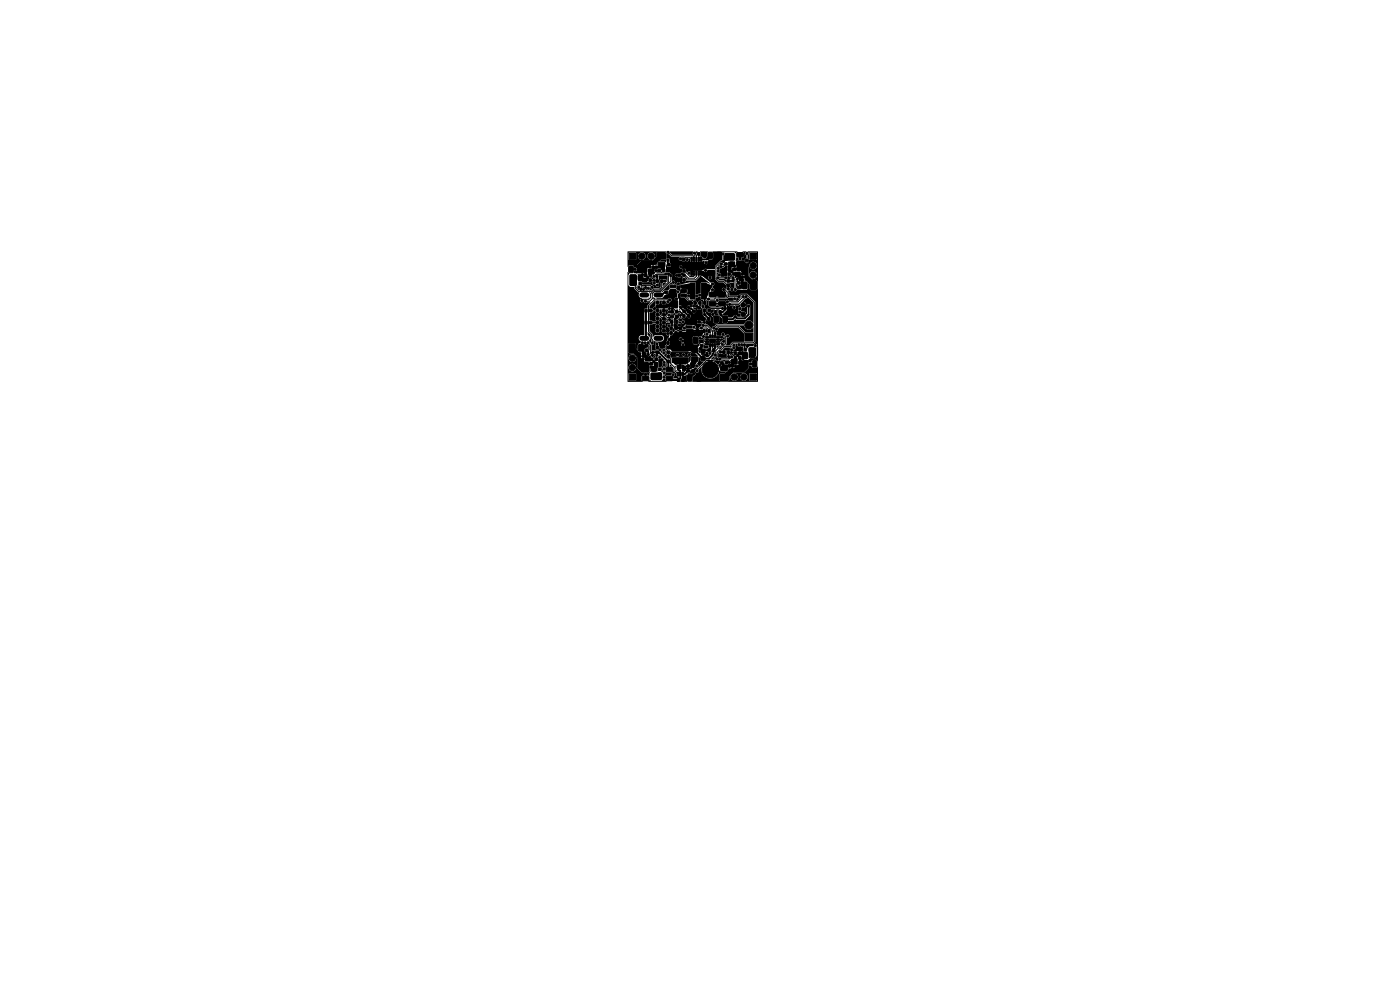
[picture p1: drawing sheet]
<svg xmlns="http://www.w3.org/2000/svg" width="297mm" height="210mm" viewBox="0 0 297 210" stroke-linecap="round" stroke-linejoin="round" font-family="sans-serif">
<g fill="#000" stroke="#000" stroke-width=".21">
<path d="M133.4 56.5l.7-.1 .2 .2 .1 1-.2 .2-.6 .1-.2-.2zM133.9 58.5h.7v.8h-.7zM133.5 53.7h1.3v1.3h-1.3zM135.3 56.5l.7-.1 .2 .2 .1 1-.2 .2-.6 .1-.2-.2zM135.4 58.5h.8v.8h-.8zM136.7 58.1h.5v.6h-.5zM136.7 57.1h.5v.6h-.5zM136.7 59.2h.5v.5h-.5zM137.7 58.1h.5v.6h-.5zM137.7 57.1h.5v.6h-.5zM137.7 59.2h.5v.5h-.5zM139.2 59.4h.5v.5h-.5z"/>
<path d="M139.7 55.7l1.2-.1 .2 .3-.1 .6-.2 .1h-1l-.2-.2zM139.7 53.8l1.2-.1 .2 .3-.1 .6-.2 .1h-1l-.2-.2zM139.6 57.1h.5v.6h-.5zM140.1 59.4h.5v.5h-.5zM140.6 57.1h.4v.6h-.4zM141.6 57h.6v.4h-.6zM141.6 55.9h.6v.5h-.6zM143.8 59.1h.5v.6h-.5zM143.8 57.2h.5v.5h-.5zM143.8 58.1h.5v.6h-.5zM144.9 59.1h.4v.6h-.4zM144.8 55.8h.5v.5h-.5z"/>
<path d="M144.8 54.8h.5v.5h-.5zM144.9 57.2h.4v.5h-.4zM144.9 58.1h.4v.6h-.4zM145.8 56.6h.7v.3h-.7zM145.8 56.1h.7v.3h-.7zM146.6 57.5h.3v.9h-.3zM146.6 54.6h.3v.8h-.3zM147.1 57.5h.3v.9h-.3zM147.1 54.6h.3v.8h-.3zM147.6 57.5h.3v.9h-.3zM147.6 54.6h.3v.8h-.3zM148.1 57.5h.3v.9h-.3z"/>
<path d="M148.1 54.6h.3v.8h-.3zM148 53.6h.5v.5h-.5zM148.6 57.5h.3v.9h-.3zM148.6 54.6h.3v.8h-.3zM146.5 55.7h2.4v1.6h-2.4zM149 53.6h.5v.5h-.5zM148.9 56.6h.7v.3h-.7zM148.9 56.1h.7v.3h-.7zM150.2 53.6l.7-.1 .2 .1 .1 1.1-.2 .2h-.6l-.2-.1zM150.2 55.5h1.3l.1 .2v.6l-.2 .2-1.1-.1-.1-.2zM150.2 57.4h1.3l.1 .2v.6l-.2 .2-1.1-.1-.1-.2zM152.1 53.6l.7-.1 .2 .1 .1 1.1-.2 .2h-.6l-.2-.1z"/>
<path d="M153.7 54.7h.6v.5h-.6zM153.7 55.8h.6v.4h-.6zM154.2 59.4h.6v.4h-.6zM154.4 56.9h.6v.5h-.6zM154.4 57.9h.6v.5h-.6zM154.8 55.6h.8v.8h-.8zM154.8 54.1h.8v.7h-.8zM155.5 56.9h.5v.5h-.5zM155.5 57.9h.5v.5h-.5zM156.5 56.9h.5v.5h-.5zM156.5 57.9h.5v.5h-.5zM156.3 53.6h1.3l.1 .2v.6l-.2 .2-1.1-.1-.1-.2z"/>
<path d="M156.3 55.5h1.3l.1 .2v.6l-.2 .2-1.1-.1-.1-.2zM158.2 56.1h.5v.4h-.5zM158.2 55h.5v.5h-.5zM159.1 53.7h1.4v1.3h-1.4zM133.6 73.1h.7l.2 .1v1.1l-.1 .2h-.6l-.3-.1zM133.5 79.3h1.3v1.4h-1.3zM134.6 59.9h.4v.5h-.4zM135.6 59.9h.4v.5h-.4zM135.5 73.1h.7l.2 .1v1.1l-.1 .2h-.6l-.3-.1zM136.3 77.9h1.2l.2 .2v.6l-.3 .2-1-.1-.2-.2zM136.8 68.2h.5v.5h-.5zM136.8 65.6h.5v.6h-.5z"/>
<path d="M136.9 76.9h.6v.5h-.6zM136.9 76h.6v.4h-.6zM136.9 74.1h.6v.4h-.6zM136.9 73.1h.6v.5h-.6zM137.8 68.2h.5v.5h-.5zM137.8 65.6h.5v.6h-.5zM137.9 76.9h.6v.5h-.6zM137.9 76h.6v.4h-.6zM138.3 78h.8v.7h-.8zM139 76.9h.5v.5h-.5zM139 76h.5v.4h-.5zM139.2 74.5h.5v.5h-.5z"/>
<path d="M139.2 73.5h.5v.5h-.5zM139.7 79.1h.5v.5h-.5zM139.7 78.1h.5v.5h-.5zM141.1 61.8h.5v.4h-.5zM141.1 62.7h.5v.5h-.5zM141.4 78l1.2-.1 .2 .2-.1 .6-.2 .2h-1l-.2-.3zM141.5 73.5h.6v.5h-.6zM141.5 74.5h.6v.5h-.6zM141.5 75.4h.6v.5h-.6zM141.5 76.4h.6v.5h-.6zM141.5 72.5h.4v.5h-.4zM142.1 70.4h.5v.5h-.5z"/>
<path d="M142.3 68h.4v.6h-.4zM142.3 66.9h.5v.5h-.5zM142.3 65.9h.5v.5h-.5zM142.1 69.4h.5v.5h-.5zM142.9 63.9l.6-.1 .3 .1v1.1l-.2 .2h-.6l-.2-.1zM142.4 72.5h.5v.5h-.5zM143.2 70.4h.4v.5h-.4zM143.3 68h.5v.6h-.5zM142.2 60.5h1.1l.1 .5-1.2 .1zM142.2 61.5l1.1-.1 .1 .5-1.2 .1zM142.2 62.4h1.1l.1 .5-1.2 .1zM143.6 77.5h.4v.7h-.4z"/>
<path d="M143.6 79h.4v.7h-.4zM143.2 69.4h.4v.5h-.4zM143.3 65.9h.5v.5h-.5zM143.3 66.9h.5v.4h-.5zM144.1 77.5h.4v.7h-.4zM144.1 79h.4v.7h-.4zM144.1 70.4h.5v.4h-.5zM144.1 69.4h.5v.5h-.5zM144.6 77.5h.4v.7h-.4zM144.6 79h.4v.7h-.4zM144.8 63.9l.6-.1 .3 .1v1.1l-.2 .2h-.6l-.2-.1zM144.9 65.8h.5v.5h-.5z"/>
<path d="M145.3 71.6l.7-.1 .2 .2v1l-.1 .2-.6 .1-.3-.2zM144.9 66.8h.4v.5h-.4zM144.4 62.4h1.2l.1 .5-1.2 .1zM144.4 61.5l1.2-.1 .1 .5-1.2 .1zM144.4 60.5h1.2l.1 .5-1.2 .1zM145.7 78.4h.5v.5h-.5zM145.7 77.5h.5v.4h-.5zM145.8 65.8h.5v.5h-.5zM145.9 79.5l.7-.1 .2 .2v1l-.1 .3h-.6l-.2-.2zM145.7 69.9l1.2-.1 .2 .3-.1 .6-.2 .1h-1l-.2-.2zM145.7 68l1.2-.1 .2 .3-.1 .6-.2 .1h-1l-.2-.2zM142.6 75.9h3.4v1h-3.4z"/>
<path d="M142.6 73.5h3.4v1h-3.4zM145.9 66.8h.4v.5h-.4zM146.2 64h.5v.5h-.5zM146.7 78.5h.6v.4h-.6zM146.7 77.5h.6v.4h-.6zM147.2 71.6l.7-.1 .2 .2v1l-.1 .2-.6 .1-.3-.2zM147 65.8h.5v.5h-.5zM147 66.8h.5v.4h-.5zM146.5 60h1v3.4h-1zM147.2 64h.5v.5h-.5zM147.8 79.5l.7-.1 .2 .2v1l-.1 .3h-.6l-.2-.2zM147.7 69.9h.5v.5h-.5z"/>
<path d="M147.7 69h.5v.5h-.5zM146.7 73.8h1.2l.2 .2v.6l-.3 .2-1-.1-.2-.2zM146.7 75.7h1.2l.2 .2v.6l-.3 .2-1-.1-.2-.2zM148 68h.6v.5h-.6zM148 67h.6v.5h-.6zM148 65.1h.6v.5h-.6zM148 66h.6v.5h-.6zM148.3 64h.4v.5h-.4zM148.7 75.7h.8v.8h-.8zM148.7 74.1h.8v.8h-.8zM148.6 72.1h.5v.5h-.5zM148.6 73.1h.5v.5h-.5z"/>
<path d="M149.1 69.9h.5v.6h-.5zM149.2 65.5h.5v.6h-.5zM149.1 67.4h.5v.5h-.5zM149.3 64h.4v.5h-.4zM148.8 60h1v3.4h-1zM150.2 69.9h.4v.6h-.4zM150.2 65.5h.5v.6h-.5zM149.7 72.9h.6v.3h-.6zM149.7 72.4h.6v.3h-.6zM149.7 71.9h.6v.3h-.6zM149.7 71.4h.6v.3h-.6zM150.1 67.4h.5v.5h-.5z"/>
<path d="M150.2 74h.5v.6h-.5zM150.5 72.9h.3v.6h-.3zM150.5 71.1h.3v.6l-.3-.1zM150.4 60.5h.6v.4h-.6zM151 72.9h.3v.6h-.3zM151 71.1h.3v.6l-.3-.1zM151.5 67.1l.7-.1 .2 .1v1.1l-.1 .2h-.6l-.2-.1zM151.6 65.9h.4v.5h-.4zM150.5 64l1.2-.1 .2 .3v.6l-.3 .1h-1l-.2-.2zM150.5 62.1l1.2-.1 .2 .3v.6l-.3 .1h-1l-.2-.2zM151.1 74h.5v.6h-.5zM151.5 72.9h.3v.6h-.3z"/>
<path d="M151.5 71.1h.3v.6l-.3-.1zM152.5 65.9h.5v.5h-.5zM152 71.4h.6v.3h-.5zM152 71.9h.6v.3h-.5zM152 72.4h.6v.3h-.5zM152 72.9h.6v.3h-.5zM152.9 76.7h.5v.5h-.5zM152.5 60.5h.6v.4h-.6zM153.3 74.4h.5v.5h-.5zM153.4 67.1l.7-.1 .2 .1v1.1l-.1 .2h-.6l-.2-.1zM152.5 64l1.2-.1 .2 .3v.6l-.2 .1h-1.1l-.1-.2zM152.5 62.1l1.2-.1 .2 .3v.6l-.2 .1h-1.1l-.1-.2z"/>
<path d="M153.9 76.7h.4v.5h-.4zM152.9 77.8l1.3-.1 .1 .3v.5l-.2 .2h-1.1l-.1-.2zM152.9 79.7l1.3-.1 .1 .3v.5l-.2 .2h-1.1l-.1-.2zM154.3 74.4h.5v.5h-.5zM154.2 60.3h.6v.5h-.6zM155.8 75.6h.5v.6h-.5zM155.8 76.7h.5v.5h-.5zM155.8 74.6h.5v.6h-.5zM156.5 59.8h.5v.5h-.5zM156.5 60.7h.5v.5h-.5zM156.7 75.6h.5v.6h-.5zM156.7 76.7h.5v.5h-.5z"/>
<path d="M156.7 74.6h.5v.6h-.5zM157.6 59.9l.7-.1 .2 .2v1l-.1 .2-.6 .1-.3-.2zM157.9 73.9h.5v.6h-.5zM157.8 75h.7v.8h-.7zM157.7 76.5h.7l.3 .1v1.1l-.2 .2h-.6l-.2-.1zM158.9 73.9h.5v.6h-.5zM159.1 79.3h1.4v1.4h-1.4zM159.5 59.9l.7-.1 .2 .2v1l-.1 .2-.6 .1-.3-.2zM158 70.7h1.7v1.7h-1.7zM159.3 75h.8v.8h-.8zM159.6 76.5h.7l.3 .1v1.1l-.2 .2h-.6l-.2-.1zM136.3 79.8h1.2l.2 .2v.6l-.3 .2-1-.1-.2-.2z"/>
<path d="M138.3 79.5h.8v.8h-.8zM141.4 79.8h1.2l.2 .2-.1 .6-.2 .2h-1l-.2-.3zM143.7 80.3h.5v.6h-.5zM144.7 80.3h.4v.6h-.4z"/>
<circle cx="134.8" cy="57.1" r=".23"/>
<circle cx="136.2" cy="54.3" r=".67"/>
<circle cx="136.3" cy="58.3" r=".23"/>
<circle cx="136.4" cy="59.5" r=".23"/>
<circle cx="137.3" cy="56.6" r=".23"/>
<circle cx="137.4" cy="58.9" r=".23"/>
<circle cx="137.9" cy="56" r=".23"/>
<circle cx="137.9" cy="56.6" r=".23"/>
<circle cx="138.2" cy="54.3" r=".67"/>
<circle cx="138.6" cy="57.3" r=".23"/>
<circle cx="138.6" cy="56" r=".23"/>
<circle cx="138.6" cy="56.6" r=".23"/>
<circle cx="138.7" cy="58.6" r=".23"/>
<circle cx="138.8" cy="59.5" r=".23"/>
<circle cx="139.1" cy="57.4" r=".23"/>
<circle cx="139.2" cy="56.6" r=".23"/>
<circle cx="139.3" cy="58.6" r=".23"/>
<circle cx="141.1" cy="59.6" r=".23"/>
<circle cx="141.2" cy="58.1" r=".23"/>
<circle cx="141.7" cy="55.1" r=".23"/>
<circle cx="141.7" cy="53.5" r=".23"/>
<circle cx="141.8" cy="58.1" r=".23"/>
<circle cx="142.3" cy="58.4" r=".23"/>
<circle cx="142.9" cy="59.9" r=".23"/>
<circle cx="143.5" cy="58.4" r=".23"/>
<circle cx="144.4" cy="54.9" r=".23"/>
<circle cx="144.4" cy="56.6" r=".23"/>
<circle cx="144.7" cy="58.1" r=".23"/>
<circle cx="145" cy="56.7" r=".23"/>
<circle cx="145.8" cy="55.1" r=".23"/>
<circle cx="146.2" cy="57.9" r=".23"/>
<circle cx="146.9" cy="56.5" r=".23"/>
<circle cx="147.3" cy="53.7" r=".23"/>
<circle cx="147.7" cy="56.5" r=".23"/>
<circle cx="148.4" cy="56.6" r=".23"/>
<circle cx="149.6" cy="54.5" r=".23"/>
<circle cx="149.7" cy="57.4" r=".23"/>
<circle cx="149.8" cy="55.7" r=".23"/>
<circle cx="150.2" cy="54.8" r=".23"/>
<circle cx="150.6" cy="58.9" r=".23"/>
<circle cx="152.3" cy="58.9" r=".23"/>
<circle cx="152.4" cy="56.9" r=".23"/>
<circle cx="152.4" cy="57.5" r=".23"/>
<circle cx="152.6" cy="58.3" r=".23"/>
<circle cx="152.9" cy="56.6" r=".23"/>
<circle cx="153" cy="56" r=".23"/>
<circle cx="153.4" cy="53.9" r=".23"/>
<circle cx="153.5" cy="55.5" r=".23"/>
<circle cx="154" cy="54.3" r=".23"/>
<circle cx="154" cy="58.9" r=".23"/>
<circle cx="154.6" cy="56.6" r=".23"/>
<circle cx="154.6" cy="59" r=".23"/>
<circle cx="155.2" cy="57.6" r=".23"/>
<circle cx="155.5" cy="59.5" r=".23"/>
<circle cx="155.5" cy="58.9" r=".23"/>
<circle cx="155.9" cy="56.5" r=".23"/>
<circle cx="156.4" cy="59.1" r=".23"/>
<circle cx="156.9" cy="58.8" r=".23"/>
<circle cx="157" cy="54.9" r=".23"/>
<circle cx="157.5" cy="57.5" r=".23"/>
<circle cx="157.5" cy="58.1" r=".23"/>
<circle cx="157.5" cy="58.8" r=".23"/>
<circle cx="157.5" cy="59.4" r=".23"/>
<circle cx="158.1" cy="58.8" r=".23"/>
<circle cx="158.1" cy="58.1" r=".23"/>
<circle cx="158.5" cy="53.8" r=".23"/>
<circle cx="159.8" cy="58.3" r=".67"/>
<circle cx="159.8" cy="56.3" r=".67"/>
<circle cx="134.1" cy="60.2" r=".23"/>
<circle cx="134.2" cy="76" r=".67"/>
<circle cx="134.2" cy="78" r=".67"/>
<circle cx="135.6" cy="61" r=".23"/>
<circle cx="135.8" cy="76.2" r=".23"/>
<circle cx="135.8" cy="75.6" r=".23"/>
<circle cx="135.9" cy="61.4" r=".23"/>
<circle cx="136.2" cy="63.8" r=".23"/>
<circle cx="136.3" cy="72.7" r=".23"/>
<circle cx="136.4" cy="76.2" r=".23"/>
<circle cx="136.4" cy="75.6" r=".23"/>
<circle cx="136.4" cy="74.9" r=".23"/>
<circle cx="136.4" cy="76.8" r=".23"/>
<circle cx="136.5" cy="61.4" r=".23"/>
<circle cx="136.9" cy="72.7" r=".23"/>
<circle cx="136.9" cy="63.9" r=".23"/>
<circle cx="136.9" cy="79.4" r=".23"/>
<circle cx="137" cy="61" r=".23"/>
<circle cx="137.1" cy="75.6" r=".23"/>
<circle cx="137.5" cy="72.7" r=".23"/>
<circle cx="137.5" cy="75.2" r=".23"/>
<circle cx="137.5" cy="61.1" r=".23"/>
<circle cx="138.1" cy="77.8" r=".23"/>
<circle cx="138.4" cy="61" r=".23"/>
<circle cx="138.4" cy="72.8" r=".23"/>
<circle cx="138.4" cy="74.8" r=".23"/>
<circle cx="138.4" cy="75.4" r=".23"/>
<circle cx="138.7" cy="76.7" r=".23"/>
<circle cx="138.8" cy="60.1" r=".23"/>
<circle cx="138.9" cy="65.4" r=".23"/>
<circle cx="139.3" cy="75.3" r=".23"/>
<circle cx="139.3" cy="77.7" r=".23"/>
<circle cx="139.3" cy="72.9" r=".23"/>
<circle cx="139.5" cy="60.5" r=".23"/>
<circle cx="139.5" cy="65" r=".35"/>
<circle cx="139.5" cy="64.2" r=".35"/>
<circle cx="139.5" cy="65.9" r=".35"/>
<circle cx="139.5" cy="69.3" r=".35"/>
<circle cx="139.5" cy="66.7" r=".35"/>
<circle cx="139.5" cy="67.6" r=".35"/>
<circle cx="139.5" cy="68.4" r=".35"/>
<circle cx="139.5" cy="70.1" r=".35"/>
<circle cx="140" cy="75.8" r=".23"/>
<circle cx="140" cy="80" r=".23"/>
<circle cx="140" cy="74.2" r=".23"/>
<circle cx="140.8" cy="65" r=".35"/>
<circle cx="140.8" cy="65.9" r=".35"/>
<circle cx="140.8" cy="64.2" r=".35"/>
<circle cx="140.8" cy="69.3" r=".35"/>
<circle cx="140.8" cy="66.7" r=".35"/>
<circle cx="140.8" cy="67.6" r=".35"/>
<circle cx="140.8" cy="68.4" r=".35"/>
<circle cx="140.8" cy="70.1" r=".35"/>
<circle cx="140.8" cy="74.9" r=".23"/>
<circle cx="140.8" cy="74.3" r=".23"/>
<circle cx="140.9" cy="76.9" r=".23"/>
<circle cx="140.9" cy="77.4" r=".23"/>
<circle cx="140.9" cy="78.3" r=".23"/>
<circle cx="140.9" cy="79.1" r=".23"/>
<circle cx="141.6" cy="70.8" r=".23"/>
<circle cx="141.7" cy="64" r=".23"/>
<circle cx="141.9" cy="69.1" r=".23"/>
<circle cx="141.9" cy="66.9" r=".23"/>
<circle cx="141.9" cy="72" r=".23"/>
<circle cx="142" cy="65.5" r=".23"/>
<circle cx="142" cy="66.1" r=".23"/>
<circle cx="142" cy="67.8" r=".23"/>
<circle cx="142.1" cy="63.6" r=".23"/>
<circle cx="142.6" cy="69" r=".23"/>
<circle cx="142.6" cy="65.5" r=".23"/>
<circle cx="142.8" cy="79.5" r=".23"/>
<circle cx="143.5" cy="63.4" r=".23"/>
<circle cx="143.7" cy="75.3" r=".23"/>
<circle cx="143.8" cy="61.9" r=".23"/>
<circle cx="143.9" cy="60.2" r=".23"/>
<circle cx="144.1" cy="71.1" r=".23"/>
<circle cx="144.1" cy="69" r=".23"/>
<circle cx="144.3" cy="65.1" r=".23"/>
<circle cx="144.4" cy="66.9" r=".23"/>
<circle cx="144.4" cy="67.9" r=".23"/>
<circle cx="144.4" cy="72" r=".23"/>
<circle cx="144.8" cy="72.3" r=".23"/>
<circle cx="144.9" cy="68.3" r=".23"/>
<circle cx="144.9" cy="73.1" r=".23"/>
<circle cx="145" cy="75.2" r=".23"/>
<circle cx="145.2" cy="69.6" r=".23"/>
<circle cx="145.6" cy="67.7" r=".23"/>
<circle cx="146" cy="65.2" r=".23"/>
<circle cx="146.1" cy="62.7" r=".23"/>
<circle cx="146.2" cy="75.2" r=".23"/>
<circle cx="146.6" cy="64.9" r=".23"/>
<circle cx="146.7" cy="66.5" r=".23"/>
<circle cx="146.7" cy="67.6" r=".23"/>
<circle cx="147" cy="77.1" r=".23"/>
<circle cx="147.2" cy="79.3" r=".23"/>
<circle cx="147.2" cy="64.9" r=".23"/>
<circle cx="147.2" cy="69.4" r=".23"/>
<circle cx="147.3" cy="71.7" r=".23"/>
<circle cx="147.4" cy="68.7" r=".23"/>
<circle cx="147.5" cy="68" r=".23"/>
<circle cx="147.7" cy="66.6" r=".23"/>
<circle cx="147.7" cy="65" r=".23"/>
<circle cx="147.8" cy="77.6" r=".23"/>
<circle cx="147.8" cy="62.8" r=".23"/>
<circle cx="147.9" cy="78.7" r=".23"/>
<circle cx="148" cy="69.9" r=".23"/>
<circle cx="148.4" cy="62.6" r=".23"/>
<circle cx="148.5" cy="71.7" r=".23"/>
<circle cx="148.5" cy="73.9" r=".23"/>
<circle cx="148.8" cy="69.6" r=".23"/>
<circle cx="149.1" cy="65" r=".23"/>
<circle cx="149.2" cy="69" r=".23"/>
<circle cx="149.2" cy="71.4" r=".23"/>
<circle cx="149.4" cy="68.4" r=".23"/>
<circle cx="149.5" cy="66.8" r=".23"/>
<circle cx="150" cy="70.9" r=".23"/>
<circle cx="150.3" cy="63.4" r=".23"/>
<circle cx="150.6" cy="75" r=".23"/>
<circle cx="150.7" cy="78.4" r="1.75"/>
<circle cx="151.2" cy="61.5" r=".23"/>
<circle cx="151.2" cy="60.2" r=".23"/>
<circle cx="151.2" cy="66.7" r=".23"/>
<circle cx="151.4" cy="69.6" r=".23"/>
<circle cx="151.7" cy="70.7" r=".23"/>
<circle cx="151.7" cy="75.3" r=".23"/>
<circle cx="152" cy="69.9" r=".23"/>
<circle cx="152.1" cy="76.2" r=".23"/>
<circle cx="152.2" cy="63.7" r=".23"/>
<circle cx="152.7" cy="76.2" r=".23"/>
<circle cx="152.7" cy="77.5" r=".23"/>
<circle cx="152.8" cy="74.7" r=".23"/>
<circle cx="153" cy="66.8" r=".23"/>
<circle cx="153.1" cy="71.5" r=".23"/>
<circle cx="153.2" cy="73" r=".23"/>
<circle cx="153.3" cy="65.4" r=".23"/>
<circle cx="153.4" cy="70.9" r=".23"/>
<circle cx="153.5" cy="61.4" r=".23"/>
<circle cx="153.5" cy="72.4" r=".23"/>
<circle cx="153.9" cy="65.4" r=".23"/>
<circle cx="154.3" cy="64" r=".23"/>
<circle cx="154.4" cy="71.3" r=".23"/>
<circle cx="154.5" cy="61.3" r=".23"/>
<circle cx="154.6" cy="75.7" r=".23"/>
<circle cx="154.7" cy="76.9" r=".23"/>
<circle cx="154.7" cy="77.7" r=".23"/>
<circle cx="154.8" cy="64.6" r=".23"/>
<circle cx="155.2" cy="74.8" r=".23"/>
<circle cx="155.2" cy="75.7" r=".23"/>
<circle cx="155.2" cy="74.2" r=".23"/>
<circle cx="155.3" cy="61.4" r=".23"/>
<circle cx="155.4" cy="77.7" r=".23"/>
<circle cx="155.4" cy="78.3" r=".23"/>
<circle cx="155.4" cy="77.1" r=".23"/>
<circle cx="155.7" cy="73.8" r=".23"/>
<circle cx="155.7" cy="73.2" r=".23"/>
<circle cx="155.8" cy="65.2" r=".23"/>
<circle cx="155.8" cy="80" r=".67"/>
<circle cx="155.8" cy="63.4" r=".23"/>
<circle cx="156" cy="67.2" r=".23"/>
<circle cx="156" cy="61.4" r=".23"/>
<circle cx="156" cy="77.7" r=".23"/>
<circle cx="156" cy="78.3" r=".23"/>
<circle cx="156.5" cy="75.4" r=".23"/>
<circle cx="156.6" cy="77.7" r=".23"/>
<circle cx="156.7" cy="62.9" r=".23"/>
<circle cx="156.7" cy="73.1" r=".23"/>
<circle cx="156.9" cy="65.5" r=".23"/>
<circle cx="156.9" cy="66.2" r=".23"/>
<circle cx="157.4" cy="73.1" r=".23"/>
<circle cx="157.5" cy="74.8" r=".23"/>
<circle cx="157.6" cy="76.1" r=".23"/>
<circle cx="157.7" cy="66.7" r=".5"/>
<circle cx="157.7" cy="64.7" r=".5"/>
<circle cx="157.7" cy="62.9" r=".23"/>
<circle cx="157.8" cy="80" r=".67"/>
<circle cx="157.9" cy="73.1" r=".23"/>
<circle cx="158.3" cy="62.9" r=".23"/>
<circle cx="158.8" cy="64.9" r=".23"/>
<circle cx="158.9" cy="69" r=".85"/>
<circle cx="159.2" cy="77.2" r=".23"/>
<circle cx="159.8" cy="74.2" r=".23"/>
<circle cx="160.2" cy="73.3" r=".23"/>
<circle cx="140.9" cy="80" r=".23"/>
<circle cx="145" cy="80.1" r=".23"/>
<circle cx="147.3" cy="80.2" r=".23"/>
</g>
<path d="M136.2 71.8h1M136.2 62.6h1M139.2 71.8h1M139.2 62.6h1" fill="none" stroke="#000" stroke-width="1.1"/>
<path d="M142.6 65.5h.3l.6 .6h.9l.7 .8v.1M145.1 61.7h-.3l-.8 .8M146 65.2l.5 .3M160.7 73.6v2l-.6 .5h-.9l-1 1.1" fill="none" stroke="#000" stroke-width=".25"/>
<g fill="none" stroke="#000" stroke-width=".21">
<path d="M137.9 59.4l.9 .1M140.4 59.6v1.3l-.4 .4h-1.3l-.5 .5h-2.8l-.6-.6v-1h-.7M141.2 58.1l-2.1 .1-.4 .4M141.7 53.5l.8 .8h4.5l.2 .2v.5M141.8 58.1h.1M141.8 58.1v1.7l-1.7 1.8h-1.3l-.8 .8v.7l-.4 .4h-1.2l-.2 .3M142.3 58.4v1.3l-2.1 2.1h-1.3l-.5 .5v1.1l-.6 .5h-.9M143.5 58.4h.6M145 56.7h1.2M145 56l.1 .7M145.1 57.4l1.3 1.3h.7l.1-.2v-.5M146.7 55l-.3-.3h-1l-.4 .3"/>
<path d="M147.3 53.7l.4 .4v.9M147.7 58v.6l-.4 .4h-1.2l-.6-.6h-.4l-.4-.3M147.7 56.5l-1 1v.5M148.2 53.8v1.2M148.2 58v.7l-.7 .7h-2.4M149.3 53.6v.2M150.9 56l-.3 .2h-1.3M150.9 57.9h.1M152.3 58.9h1.7M153.5 55.5h-.5l-1.1 1v2.6l.6 .6h1l1 .9M154 54.3v.7M154 56l-.6 .6h-.5"/>
<path d="M154.7 58.1l-.1 .9M155.5 58.9l.4 .4 .1 2.1M158.5 53.8v1.5M135.8 60.2l.4 .4M136.2 60.6h1.8l.4 .4M136.2 60.6l-.1 .6-.2 .2M137.5 72.7l.5 .5v1.8l.4 .4M138.1 68.4h1.4M138.9 65.4l-.4 .5h-.4M139.3 75.3l-.1 .9M139.5 66.7h.2l1.8 1.6h1M140 79.3v.7"/>
<path d="M140.3 78l-.3 .3h.9M140.8 66.7l.7 .7h.7l.4-.2M141.7 72.7v.3l-.4 .5v.5l.5 .5v1.2l.5 .5v.9l.9 .9v.7l.6 .6M141.9 72l.8 .7M142 66.1h.6M142.1 63.6h-3.3l-1.2 1.3v5.4l.6 .6 .2 1.9M142.3 76.9v.1M142.4 69.6v1.1l-.8 .1M142.6 66.1h.1M143.4 69.6h.1M143.5 67.1l-.4 .5v1.7l.3 .3M143.5 66.1h.8l.8 .9"/>
<path d="M143.8 77.8v.4l.5 .4M144.3 78.6h.1M144.3 78.6v.7M144.4 66.9v.4l-.9 .8v.2M144.8 79.3h.5M145.1 62.7l1 1h.8l.6 .6h1M145.2 64.5v.6l.5 .5M146 77.7v-.4l-.9-.9h-.8v1.4M146 77.7h.1M146 65.2l.3 .3h.4l.5 .5M146.1 66h.2l.9 1M146.3 68.4h.9l.8 .8"/>
<path d="M146.3 80v.1M147 78.7h.2l1 1.1v.3M147 76.5v1.2l-.5 .5h-1.3l-.4-.4M147.3 71.7l.3 .3v.2M148.3 68.3l1.1 .1M148.5 71.7l.6 .1 .5 .7h.4M148.8 69.6h1.2l.7 .9v.9M149.2 69h.8l1.1 1.2 .1 1.2M150 73h-.5l-.6-.6-1.5 1.5v.4M150.4 65.7v.1M150.7 73.2h.5M151.7 73.2v.7"/>
<path d="M151.7 70.7v.7M151.8 66.2l-.6 .5v.3l.7 .7M151.9 75.8l-.6 .7h-1.4l-2 2v.2M151.9 75.8h.1M152 69.9l.5-.6h4.2l2.2 2.2M152.3 71.5h.8M152.5 63.2h.1M153.3 65.4h-2.5l-.4 .4M153.4 70.9l.6 .6v1.4l-.6 .5h-.6l-.9 1-.2 .9M153.5 61.4h.3l.7 .8v.7M153.5 72.4h-.3l-.6 .6h-.3M154.5 62.9h2.2l.5-.4h1.2l1.6 1.6v8.4l-.2 .2h-4.3l-.5 .5v.9l.2 .1"/>
<path d="M154.5 62.9l-.3 .3h-2.4l-.2 .2h-1.3M155 73.5h-1.3l-.7 .8h-.4l-.4 .4v.9l-.2 .2M155.2 74.8l.8 .1M155.2 75.7l-.4 .4-2.1 .1M156.9 66.2h.2l.6 .5M157.7 64.7l-.8 .8M157.7 62.9l-1.1 1.1h-2.3M157.8 73.8l.3 .4M157.9 73.1v.9M158.3 62.9l-1.7 1.7h-1.8M158.9 69h-6.8l-.7 .6M159.2 74.2h.6"/>
<path d="M146.3 80.1h.1"/>
</g>
<g fill="none" stroke="#000" stroke-width=".41">
<path d="M133.9 57.1h.9M137 59.4h.1M137.4 58.9l-.4 .5M137.9 57.4v1M139.3 58.6l.1 1M139.8 57.4h-.7M141.1 59.6h-.7M141.7 55.1v.9l.2 .2M141.9 57.2h1.9l.3 .2M142.8 57.2l.1 1.4 .7 .8h.5M146.9 56.5l-.2 .2h-1.7v-.7h-.8l-.3 .4v.8M148.7 55h.1"/>
<path d="M148.7 58l2.2-.1 .5 .5v1l1.4 1.3v1.4l.4 .4h-2.1M149.3 53.8l.3 .3v.4M150.7 54.2l-.7 .8h-1.3M152.6 54.2v.8l-1 1h-.7l-.5 .5h-2.7M154 55l-.5 .5M154.7 57.2l.5 .4M155.5 59.5l-1 .1M155.7 58.1h1M156.4 59.1v.6l.3 .3M157 54.1v.8M136.9 79.4v.9M137 65.9v5.5l-.3 .4"/>
<path d="M137.2 74.3l.3 .3v.6M137.2 76.2h1M138.4 74.8l1.3-.1 2.1 2v1.4l.2 .3M138.7 76.7l.5 .5M139.2 76.2l.1 .3M139.3 72.9l.2 .9M141.3 62h-.3l-.6 .6h-.7M141.8 73.8h2.3M142.7 72.7h.3l1.3 1.3h2.8l2 2.1h1.3l.8-.8 .2-.4v-.8l.3-.2v-.3M142.8 62.7l-.3 .3h-1.2M142.8 61.7v2.3l.5 .5-.4 .4-3.4 .1M143.1 68.9v.5l.3 .2h1"/>
<path d="M143.4 70.7h.9M143.5 67.1v.2l-.4 .5M143.8 77.8v.6l.5 .3v1.5l-.4 .4h-1.5l-.4-.3M144 62.5v.6l1.2 1.2v.8l.3 .4M144.3 65.1l1.8 1.9M144.4 69.6h.1M145.1 60.8h.9l1 .9M145.1 66v.1M145.6 68.4h.7M145.6 67.7v.7M145.6 68.4l-1.2 1.2M145.7 65.6l1.5 1.4h.9l.2 .3"/>
<path d="M146 78.7l-.7 .6h-.5M146 65.2h.1M146.1 70.6h-1.7l-.3 .2v.3M146.3 68.4l.3 .3h.8l.6 .5M146.4 64.3h-1l-.2 .2M146.5 65.5l.7 .5M146.7 67.6v.4M147.2 79.3l-.9 .8M147.4 76.2l-.4 .3v1.2M147.7 65h.3l.3 .3M148 69.9v.3M148.2 73.2l-.8 .8v.3"/>
<path d="M148.3 66.8l-.1-.2h-.6l-.4 .4v.5l-.9 .9M148.3 66.3v1M148.3 67.3h.7l.4 .4M148.5 73.9h.1M148.9 73.3v1M148.9 72.4l-.4 .3M149.4 70.2h-2.9l-.8 .7v2.2l-.9 .9M149.4 65.8v.9l.9 1M150.7 60.7h-.4l-1 1 .2 .2v2.4M151.1 64.4h2.1l.7 .7v.5l-.6 .6h-.5v.4l1 1.1h1.6l.6-.5 .3 .3h1.7l.8-.8v-1.8M151.2 73.2h-.5v.9l-.3 .2h-1l-.3 .2-.6-.6M151.7 73.6h.1"/>
<path d="M152.8 74.7h.7M153.6 74.7h-.1M154.5 60.6h.1M154.5 60.6v.7M154.5 74.7l.1 1M154.7 76.9h-.6M156 75.9v1M157 74.9l-.5 .5M159.2 77.2h.9M145 80.1l-.1 .5M147.3 80.1v.1M147.3 80.1h.9"/>
</g>
<g fill="#000">
<path d="M133.1 57.7l.5 .3-.3 .4v2.1l.4 .4h.9v.4l.7 .7h.4a.79 .79 0 0 0-.1 .9 .79 .79 0 0 0 .7 .4l-.4 .2-.1 .3 .1 .2 .3 .1 .3-.2 .4 .4 .4-.2 .7 .1-.6 .5v.8h-.6l-.1 .1v5.4l-.6 .1a.74 .74 0 0 0-.6 .6 .74 .74 0 0 0 .5 .8l-.1 .3-.4 .1-.2 .3v1.1l-.4-.4v-.9l-.2-.2h-1.2l-.2 .2v1.7l.2 .2h.8l.9 .9v2.3l.9 .9h.8l-.2 .1-.1 .5-.5 .3v.8l.3 .3h-3.3v-.3l.4 .1 1.5-.1-.2-1.5h-1.4l-.1 1.5h-.2v-2.7h.2a.82 .82 0 0 0 1.2 .7 .82 .82 0 0 0 .2-1.3 .82 .82 0 0 0-1.3 .3l-.1 .3h-.2v-2h.2a.82 .82 0 0 0 1.2 .7 .82 .82 0 0 0 .2-1.3 .82 .82 0 0 0-1.3 .3l-.1 .3h-.2zM133.7 58.2h1.2l.2 .2v2l-.2 .3h-1.1l-.3-.2v-2.1zM134.5 57.5l.5-.1 .1-.3v.8h1.1l-1.1 .2-.7-.1zM135.2 58.2h1.3v.7h1.2l-.2 .8h-2.2zM136.4 57.9l.5 .4h.4l.1 .2-.3 .2h-.4v-.6zM137.9 58.9l.5-.2 .3 .4-.3 .2zM138.8 59l.2-.1 .1 .3zM139.3 56l.2-.2v.4h-.2zM139.3 57.8h.7l.3-.2 .2 .2 .5 .1-.1 .1h-1.6zM140.6 60.1l.7-.1-.7 .7zM137.4 57h.8l.1-.6h1.4l.1-.7 1.3 .1v1.6h-.8l-.3-.4h-.9l-.2 .1-.1 .3 .3 .4-.5 .5h-1.2zM135.1 56.2l.9-.8h2.3l.9-.9v-.8l.3-.2h1.6l.3 .2v1.1l-.3 .3h-.9l-.6 .5-.3 .6h-1.1l-.2 .6-.7 .2v1.3h-.4l-.4-.4h-1.4z"/>
<path d="M133.1 53.3h8.3l.1 .5 .3 .1 .7 .6h1.8l-.3 .4 .1 .3 .3 .1 .2-.1 .2 .2 .7-.1 .3 .2 .3-.1v-.5h.2l.3 .7h2.3l.2-.2h.3l.1 .6 .3 .1 .2-.1 .1-.3-.1-.3 .5-.3 .6-.1 .2-.2-.1-1.5h5.2l-.3 .5-.4-.3-2.6 .1-.1 .3 .3 .3v1l-.5 .1-1.1 1.1v.7h-1.7l-.3-.1-.4 .2-.8 .2h-1.4l-.2 1.1-.6-.1 .3-.5-.1-.2-.3-.2-.3 .3a.53 .53 0 0 1-.4-.6l-.2-.2-.5 .1-.1 .6-.4 .3-1.1 .1-.1 .3 .1 .3 1 .2 .3-.4h.2l.2 .4-.2 .2v.6l.6 .1 .3-.2h1.9l.9-.8 .1-.3 2.1 1.6-.1 .1-.7-.3h-1l-.2 2.3-.4 .1-.1 .2-.5-.1-.1-2.5h-1.1l-2.1 .5-.1-.5-.3-.1-.3 .1v.6l-.6-.2 .2-.4-.1-.3-.2-.1-.4 .1v-.8l.2-.4-.1-.2-.8-.5-.3 .2-.3-.2 .1-1.1h2.7l.2 .3 .2 .1 .3-.1 .1-.3-.1-.3-.3-.1-.2 .1-.2 .3h-2.7v-.5l.3 .5h.6l.1-.2v-.5l-.3-.2 .1-.6-.1-.3-.3-.1-.3 .1-.1 .3v.6l-.4-.2h-1.1l.4-.4h.9l.3-.3v-1.1l-.3-.2h-1.6l-.3 .2v.8l-.9 .9h-2.3l-.9 .8v.9l-.1-.2-.5-.1-.2-.5h-.8l-.4 .3v-1.6l1.8 .1 .1-.8h.3a.82 .82 0 0 0 .9 .9 .82 .82 0 0 0 .8-.9h.3l.1 .4a.82 .82 0 0 0 1.3 .2 .82 .82 0 0 0-.2-1.3 .82 .82 0 0 0-1.2 .7h-.3a.82 .82 0 0 0-.8-.8 .82 .82 0 0 0-.9 .8h-.3l-.1-.8h-1.5l-.1 1.5h-.2zM136.2 59.9h1.9l.3-.2 .1 .6 .5 .1 .2 .3 .3 .1a.56 .56 0 0 0 .2-.7l.1-.3-.1-1.4 1.5 .1 .4-.1v1.3h-.1a.5 .5 0 0 0-.8-.4l-.5-.1-.2 .2 .2 1.4-.3 .3h-1.1l-.2-.4-.6-.3h-1.7zM140.4 61.8l2.1-1.9 .3 .4-.7 .1-.1 .5 .1 .3-.4 .4h-.6l-.6 .4zM144.4 54.5h.8l-.5 .2zM145.3 58.9l.2-.2 .4 .5h-.4zM142.1 53.3h4.9l.1 .7-4.5 .1-.5-.5zM147.2 54.1l.3 .1v.2zM147.6 53.3l.4 .1-.2 .5zM148.5 53.3h1.7l-.2 1-.2 .4h-.7l-.2-.2h-.5l.2-.4zM148.8 57.6l.5-.2 .4 .3 .2-.1 .2-.3h1.6v1.9l.8 .7h1l.6 .6v.9l-.6-.4-.3 .1-.1 .3 .1 .3h.6l.3 .3-.3 .9h-3.2v-.8l.3-.3 .5-.1 .1-.2-.4-.5 .1-.4 .2-.1 .2-.3-.2-.2-.2-.1-.4 .1-1.4-1.1h.8l.1 .2 .3 .2 .3-.2 .1-.2-.1-.3-.3-.1-.3 .1-.1 .3h-.8l-.7-.6zM152.3 56.4l.4-.3-.2 .5zM153.4 56l.1 .1-.1 .2z"/>
<path d="M152.4 59.3l.2-.2h1l.4 .2v.5l-.5-.3h-.9zM152.7 56.9l.8-.2 .4-.3h.4v1.9l.1 .4-.4-.2-.4 .2h-.7l.1-.4-.1-.2-.3-.2-.3 .2v.4l-.2 .1v-.8h.5zM155.2 58l.2 .5-.3 .4 .1 .3-.2 .1-.2-.7 .3-.2zM154.2 60l1.5-.1v1.3l-.4-.2-.4 .3v-1zM153.7 53.7h2l.3 .3v1.1l-.3 .2h-2l-.3-.3v-.7l.3-.1zM154.5 55.5h1.5v1.2h-.8v1.2l-.7-.3zM156.1 60l.5 .5-.3 .2-.1 .4h-.1zM155.4 56.9h.6l.2-.3-.5 1-.3-.3zM156.2 54.6l.4 .1 .1 .5 .3 .1h-.8v1.1l-.1-1.1zM156.2 55.3h1.7l.9 .9v2.3l.9 .9h.7l.3 .2v1.7l-.3 .2h-1.1l-.3-.2v-.9l-.5-.6-.6-.3v-1.1l-.6-.2-.1-.7-1.3-.1v-.3l.3-.4zM155.9 57.6h1.2v.8l.7 .1v1.4h.6v1.4l-1.6-.1-.1-.7 .5-.2v-.5l-.4-.2-.1-.7-.3-.2-.3 .3-.2-.1zM157.6 53.3l.7 .1-.2 .4 .2 .3v.7l-.3 .2v.4l-1-.1 .3-.1v-.5l.5-.2v-.8z"/>
<path d="M157.9 59.5l.4 .2h-.3zM158.6 53.3l2.2 .1v23.3l-.3-.3h-.8l-.3 .4-.5 .1-.1 .3v-.8h-1.1l1-.1 .5-.2 .9-.1 .5-.5-.1-2.5-.3-.1-.2 .1-.2 .4-.8 .1-.4 .4-.5-.2 .2-.8h1.5l.4-.4v-8.4l-1.8-1.8h-1.2l-.8 .4h-1.7v-.5l-.3-.5 .4-.2 .5 .3 .3-.2a.51 .51 0 0 0 .8-.2h2l.2-.4v-1l.4 .4v.9l.3 .2h1.1l.3-.2v-1.7l-.3-.2h-.7l-.9-.9v-.2h.2a.82 .82 0 0 0 1.1 .8 .82 .82 0 0 0 .3-1.3 .82 .82 0 0 0-1.4 .2v.3h-.2v-2h.2a.82 .82 0 0 0 1.1 .8 .82 .82 0 0 0 .3-1.3 .82 .82 0 0 0-1.4 .2v.3h-.2l-.6-.6 .6-.1 .2-.5h1.6v-1.4l-.1-.2-1.5 .1-.1 1.4-.3-.2v-.7l.2-.3zM133.3 73l.2-.2h1.2l.2 .2v.9l.5 .6 .6 .3v1.1l.6 .2 .1 .7 .2 .1h1.2v.3l-.4 .4v1.4h-1.6l-.9-.9v-2.3l-.9-.9h-.8l-.2-.2zM135 60.8l.2-.1v.3l.3 .4 .1 .2-.6-.5zM135.3 60.4l.2 .2-.2 .1zM135.6 73l1.6 .1v.7l-.4 .3v.4l.4 .2v.8l.3 .1 .4-.3 .2 .1v1.3h-1.3v-.8h-.6v-1.5h-.6zM135.6 74.6l.4 .1v.1zM136.4 60.8h.2v.2l-.2 .1zM136.9 61.4l.3-.1 .3 .3h-.6zM137.4 70.4l.6 .6 .2 1.4-.2 .4-.4-.4a.76 .76 0 0 0-.2-1.3zM137.5 63.2h.1zM137.7 73.2l.1 .2v1l-.4-.6 .2-.2z"/>
<path d="M137.7 77.9l.2 1.2-.2 .7-.4-.2-.1-.5-.2-.1h.7zM137.8 60.8h.2l.1 .4 .2 .1-.2 .3h-.5l.3-.5zM137.7 62l.3 .1-.2 .1zM138.1 76.9l.2-.2 .2 .3v.4l-.6 .1-.2 .3 .4-.6zM138.6 63l.4 .2v.2l-.4 .1zM138.7 76.5l.3 .2 .5 .1v2l-1.5 .1v-1.2l.7-.1zM137.8 66.3h.5l.5-.5h.2l.2 .5-.2 .4 .2 .4-.2 .5 .2 .4-.2 .2h-.5l-.2-.2h-.5zM138.7 75l.3 .1-.1 .2 .2 .4-.2 .2-.2 .4-.2-.5 .3-.4zM138.9 63.8l.2 .1-.1 1.1-.4 .2-.1 .3h-.7v-.6zM139.7 75.3l.2 .1-.2 .1zM137.8 68.9h.5l.2-.3h.5l.2 .2-.2 .5 .2 .4-.2 .4 .3 .5a.49 .49 0 0 0 .6-.2 .49 .49 0 0 0-.1-.6l.2-.5-.2-.4 .2-.5-.2-.4 .2-.7 .6 .7-.3 .4 .3 .4-.3 .5 .3 .4-.3 .4 .3 .5a.49 .49 0 0 0 .6-.2 .49 .49 0 0 0 0-.6l.1-.5-.2-.4 .2-.5 .8 .1 .1 .3h-.6l-.1 .3 .1 .3 .4 .1v.4l.2 .3-.2 .3h-.6l-.1 .3 .1 .3 .2 .1 .5-.1-.5 .9v.3l-.3 .2v.6l-.2 .4v.4l-.5 .1-.2 .2-.1-.3-.4-.1-.2-1-.4-.2-.2 .1-.1 .2 .1 .4-.1 .6 .2 .2 .4 .2-1.4 .1v-1.2l.5-.1 .1-.3-.2-.6 .5 .2h1.2a.68 .68 0 0 0 .6-.6 .68 .68 0 0 0-.6-.7h-1.4l-.5 .4v-.7l-.6-.6zM138 79.2l.2-.2h2.1l.2 .3v1.1l-.3 .2h-2l-.2-.2z"/>
<path d="M139.9 65.6l.5 .1v.4l.2 .2-.3 .4 .1 .4-.6-.8 .1-.2zM139.7 76.1a.47 .47 0 0 0 .7-.2l.5 .5-.3 .2-.1 .3 .1 .3-.1 .2 .4 .4-.3 .3-.3-.3-.2 .1h-.4l-.1-1.3zM140.4 74.3l.2 .3-.2 .3-.3-.3zM140.4 78.5l.5 .2-.4 .3-.3-.2zM141 78.6h.1l.1 .2zM141.2 74.3l.2 .1-.1 .5-.2-.3zM141.3 76.9l.1 .2v.6a.3 .3 0 0 1-.5 .2l.4-.5-.1-.3zM140.9 75.3l.3-.4 .3 .3-.2 .6zM141.3 67.5l.4 .1v.5l-.4-.3zM141.3 65.6h.4l.1 .2-.2 .3 .2 .4-.3 .5-.4-.7 .2-.2zM141.6 76.1h.3l.1 .2h-.3zM141.8 74.2l.3 .2h-.2z"/>
<path d="M142.1 77.3l.5 .4h-.5zM142.2 74.5l.4 .2h3.9l.2 .2h.8l.6 .6-1.5 .1-.1 .8-.3 .5-.1-1.1-1.1-.1 .4-.5h.4l.2 .3 .2 .1 .3-.1 .1-.3-.1-.2-.3-.2-.2 .2-.2 .2h-.4l-.1-.2-.3-.2-.3 .2-.1 .2 .4 .5h-1.1l.2-.4-.1-.3-.3-.1-.2 .1-.1 .3 .2 .4h-1l-.2 .3-.4-.8 .2-.2zM142.4 67.6h.4l-.1 .2h-.2zM142.8 69.6l.5 .6-.4 .3-.3-.3zM140.7 79.4h.5l.1-.4h1.3l.3-.2v-.7l.2 .8 .4 .4v.5h.5v.3l-.4 .2h-.7v-.3a.48 .48 0 0 0 .2-.5 .48 .48 0 0 0-.3-.4l-.3 .1-.1 .4h-.9l-.3 .2-.5-.1zM142.2 66.5h.7l.1-.2 .6 .3-.6 .3-.1-.1h-.6zM143.1 77.6l.4 .1v.2zM139.3 63.3l1.1-.1 .5-.5 .8-.4 .1-.5 .4-.4h1.2l.1 .3-.1 .2 .2 .3 .1 .1v.7l-.5 .1-.1 .3 .1 .3h.6v1.7h-.6l-.6-.3h-.2a.59 .59 0 0 0-.8 .3h-2.3v-.8a.5 .5 0 0 0 .6-.1 .5 .5 0 0 0 0-.7h.5v.6l.4 .3 .4-.2 .1-.2 .4 .1 .2-.1 .6-.7-.1-.3-.3-.1-.4 .2h-2.4zM143.4 78.5l.3 .3zM143.6 60.5h.7l.1 .8-.2 .4-.5-.1-.3-.4zM143.5 65.6l.4 .1zM144.1 65.6l.3 .3h-.3z"/>
<path d="M143.9 66.4l.4 .1-.3 .4 .2 .3-.6 .6-.5 .2v-.2zM143.5 70.1l.3-.1h.8l.3-.2 .6 .2-.1 .3-1.2-.1-.4 .1zM144.4 62l.9-.4v.6l-1 .1v.7l.9 .1 .7 .7 .9 .1 .3 .2-.1 .5-.7 .1-.1 .2h-.4l-.2 .3 .2 .3 .8 .3 .3 .6h.6l.2-.2-.1-.5-.3-.1-.3-.3h.8l.3 .4h.5l.2-.4 .3 .1v1.3l.3 .4v.9l-.6 .2-.2-.3h-.5l-.2 .2 .1 .6 1.1-.1-.3 .6a.64 .64 0 0 1-1 0l-2.2-.8-1.3 1.2h-.9l-.3-.3 .1-.7 .6 .1 .1 .5 .2 .1 .3-.1 .1-.2-.1-.3-.5-.1 .1-.6 .5 .2 .1 .4 .3 .1 .3-.1 .1-.3-.1-.3-.4-.1-.3-.4 .1-.2 .2 .2h.5l.2-.5 .4 .5h.4l.2-.2v-.5l-.9-.8-.1-.3-.4-.1-.5-.7-.5-.1-.1-2.3zM145.3 69.2l.3-.3 1.3 .1v.6l-1.3 .2zM144.7 79.8l1-.4 .1 1.6h-1.5l.4-.8zM145.8 63l.3 .1 .1 .4zM142.7 75.9h3.2l.1 .9-.5 .5-1 .1v.7l-.3 .1-.1-.8h-.5l-.1 .1-.8-.6zM144.5 60.5l1.9-.5 1 .1v3.2l-1 .1-.2-.3 .3-.4-.1-.2-.5-.1-.3-.2 .2-.3v-.5l-1.1-.1-.2-.3zM147.3 69.7l.2-.2 .2 .1-.1 .3zM145 77.5l.5 .1 .2 .5h.5l.2-.2-.1-.6 .6-1.5h1l.1 .7-.8 1.4-.8 .5-.7-.1-.5 .7-.5-.2v-.6zM147.9 64.5h.2v.1h-.2zM147.1 63.6l.4-.1 .1-.4 .2 .1 .4-.3h.4l.1 .5 .5 .2-.1 1-.4 .4-.3-.1-.1-.2 .6-.2-.1-.6-.6-.1-.3 .3-.2-.3h-.4z"/>
<path d="M148.2 75.7l.3 .2 .1 .7 .7 .1-1.2 1.2a.5 .5 0 0 0-.3-.7l.4-.6zM148.2 74.2l.3 .2v.5l-.3-.2zM148.3 72l.3 .1-.3 .7zM148.3 69.6l.1 .3zM148.9 72.8l.2 .1zM142.2 71.1l.5-.1 .1-.3 2.5-.1 1.1-.3h2.9l-.5 1.1-.3-.1-.4 .2-.8-.2-.3 .1-.1 .3 .2 1.3h1.2l-.7 1.5h-5l-.8-.8v-.5l.3-.3-.2-.9h2.1l.1 .2 .7 .5-.3 .4 .1 .3 .5 .1 .2-.4-.3-.4 .2-.4-.1-.2-.7-.5-.3 .1-.1 .3h-2.1zM149.3 73.2l1 .1v.5l-1.1 .1zM149.4 71.7h.2l-.1 .2zM149.4 70.7h.3l-.1 .6-.3-.3zM148.9 60.1a2.5 2.5 0 0 1 2 .4l.1 .5-1.2 2.4h-.9zM149.7 69.8l.3 .1v.6l-.2 .1zM149.5 69.3h.5l-.5 .1z"/>
<path d="M148.7 75.1h.8l.2-.5h.3l.3 .1v.5l.3 .2-.3 .3h-.5l-.3-.2h-.5zM150.3 70.7l.1 .2zM150.8 70.2l.1 .2zM150.9 74.3l.2 .4-.1 .1-.2-.2zM151 73.7h.3l-.3 .2zM151.4 75.6l.3 .2-.5 .5h-.4zM150.4 71.8h1.5v.9l-1.4 .1zM151.4 76.6l.3-.3 .4 .3 .3-.1 .3 .1v.5l-.4 .3zM150.6 63.7l1.2-.1-.1 .2h-1.1zM152 73.3l.5 .1-.4 .5zM151.9 69.4l.4-.2-.2 .3zM152.5 77.9h.2l-.1 .3z"/>
<path d="M152.5 74l.3-.3h.4l-.3 .4zM152.8 71.8h.6l.1-.5 .3 .3v.5h-.5l-.5 .4zM153.5 72.8h.2l-.1 .1zM154 64.3l.4 .1 .1 .4 .3 .2 .3-.2h.6l-.3 .4 .1 .3 .3 .1 .2-.1 .1-.3-.3-.4h.8l.4-.2 .1 .4-.6 .5 .2 .3-.2 .4 .2 .3 .3 .1 .2 .6h-.7a.48 .48 0 0 0-.4-.3 .48 .48 0 0 0-.5 .1l-.3 .4h-.8l-.3-.5-.9-.2v-.1l.3-.2 .6-.8zM154.2 62.2l.1 .6-.2 .2zM154.5 78.1h.1v.2l-.1 .2zM153.1 76.3l1.6 .1-.1 .1h-.7l-.3 .3-.2-.3h-.4zM152.4 74.8a.61 .61 0 0 0 .8 .2l.5 .1 .3-.1-.1-.7-.5-.1 .4-.5h1v.6h-.5l-.2 .1 .1 1.5h-1.9zM155.3 73.3l.1 .2-.1 .2zM152.5 63.5l1.7-.1 .4-.3h.9l.2 .7h-1.1l-.3-.2-.4 .3-1.3-.1zM154.9 75.1l.3 .1 .3-.2 .2 .3 .4 .1-.5 .2-.4-.3-.3 .1zM156 72.9h.4l.1 .5 .2 .1 1-.1-.1 .4 .1 .6-1.9 .1-.3 .1 .1-.4 .3-.1 .2-.3z"/>
<path d="M156.2 63.2l.8 .1-.5 .5h-.4zM152.9 77l.7-.1 .3 .5h.5l.6-.3 .1-.2-.2-.4 .3-.4h1.3v1.2h-.7l-.1 .6h-1.5v.7h-1.3v-.7l.2-.4zM155.1 64.2l1.5 .1-1.5 .1zM151.2 69.9h.4l.4 .3 .2-.1 .4-.6h4l1.3 1.3v1.7h-2.4l-.6 .5-.1 .3h-.9l.3-.4v-1.2l.4-.1 .2-.3-.2-.3-.2-.1-.4 .3-.4-.6-.2-.1-.3 .1v.5l-.3 .2-.8-.1 .1-.5-.1-.2-.3-.2-.4 .2zM156.6 75.8l.2-.2h.4l.1 .6 .3 .2-.6-.4h-.3zM157.1 62.8h.2l-.2 .4zM152.6 79.5l.2-.3h.9l.6-.5 .3-.6h1.1l.2-.6h.7l.1-.2v-1.3h.3l.4 .4h1.4v1.7l-.9 .9h-2.3l-.9 .9v.7l-.2 .3h-1.7l-.2-.3zM156.9 69.2h1a1.02 1.02 0 0 0 .9 .8 1.02 1.02 0 0 0 1-.5v1h-1.6zM156.4 74.7h2.2l.1 1.5h-1.3v-.8h-1.1zM149.9 63.6l.5 .3-.1 .8 .2 .3h1.2l.3-.2 .3-.1 .3 .3 .4 .1-.1 .1h-2.1l-.7 .3v.6l.2 .2 .5-.1 .1-.6h.8l-.3 .3v.4l-.5 .1-.1 .3 .5 .7v.8l.2 .3h.8l.3-.3-.1-1.2-1-.2 .1-.2 .6-.1v-.6l-.2-.3h.6l-.2 .3v.7l.8 .9v.8l.3 .3 .7-.1 .3-.4h.9l.6-.4 .3 .2 2-.1 .9-1.1v-1.8l-.1-.2-.3-.2-.3 .2-.1 .2 .1 1.7h-.2a.81 .81 0 0 0-1-.5l-.1-.2 .1-.6a.7 .7 0 0 0 .8-.3 .7 .7 0 0 0-.2-.9l-.4-.2 1.2-.9 1.1 1.2-.1 4.3a1.01 1.01 0 0 0-1-.5 1.01 1.01 0 0 0-.8 .8h-5.8l-.5 .4-.4 .1-.2 .5-.9-.9-.6-.1 .3-.4-.1-.3 .1-.5 .3 .5h.5l.1-.2v-.6l-.9-.9v-.9l-.4-.2v-.6l.5-.2zM146.4 78.6l1.1-.7 .6 .1-.3 .3a.44 .44 0 0 0 .1 .8l.3-.1v-.6l.6-.6a1.95 1.95 0 0 0 1.5 2.5 1.95 1.95 0 0 0 2.3-1.7l.5 .2h1l-.4 .4h-.9l-.2 .3v1.1l.2 .3h1.7l.2-.3v-.6h.3a.82 .82 0 0 0 .8 .8 .82 .82 0 0 0 .8-.8h.4a.82 .82 0 0 0 1.2 .7l2.3 .1 .1-1.5-1.5-.1-.1 1.5h-.8a.81 .81 0 0 0 0-1.4 .81 .81 0 0 0-1.2 .7h-.4a.82 .82 0 0 0-.8-.8 .82 .82 0 0 0-.8 .8h-.3v-.1l.9-.9h2.3l.9-.9v-.9l.1 .3h.5l.3 .5h.8l.3-.2v3.2h-13.9l.1-1 .4-.4 .2-.3-.2-.2-.2-.1-.5 .3h-.8l.1-.2a.37 .37 0 0 0 .4-.5zM158.8 73.9l.3-.3h1l.3 .2v1.6l-.4 .5h-1.2z"/>
<path d="M137.8 80.6l.4 .2h2l.5-.4 .4-.1 .3 .7h-3.9z"/>
</g>
</svg>
